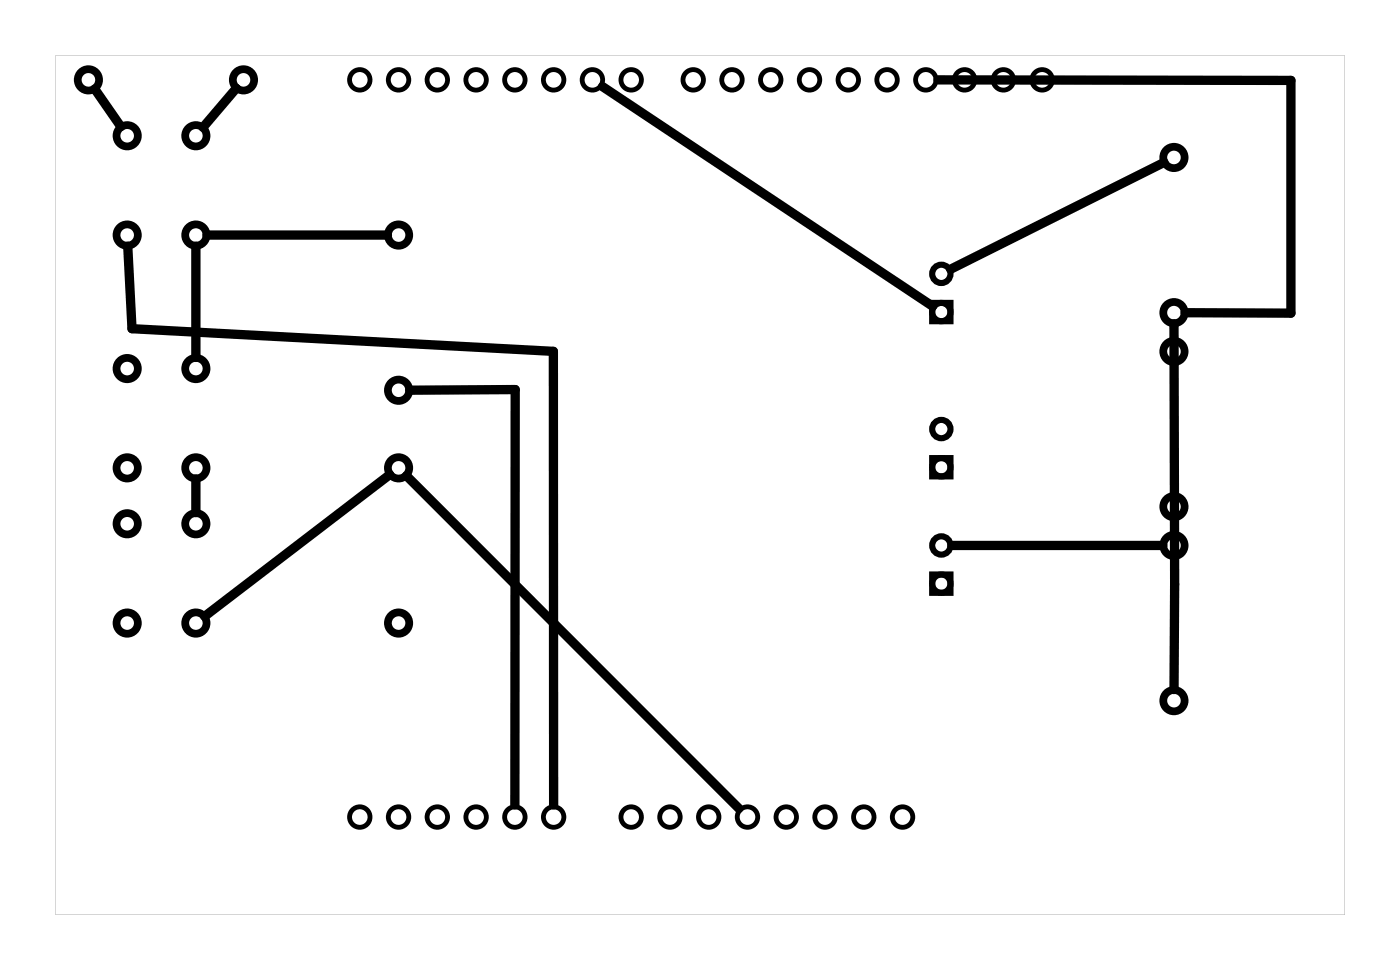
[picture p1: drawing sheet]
<svg xmlns="http://www.w3.org/2000/svg" width="92mm" height="63mm" viewBox="0 0 92 63" stroke-linecap="round" stroke-linejoin="round" font-family="sans-serif">
<path d="M3.6 3.6v56.3h84.5v-56.3zM3.6 3.6h84.5v56.3h-84.5z" fill="#000"/>
<g fill="none" stroke="#000" stroke-width=".32">
<circle cx="23.6" cy="5.2" r=".67"/>
<circle cx="26.1" cy="5.2" r=".67"/>
<circle cx="28.7" cy="5.2" r=".67"/>
<circle cx="31.2" cy="5.2" r=".67"/>
<circle cx="33.7" cy="5.2" r=".67"/>
<circle cx="36.3" cy="5.2" r=".67"/>
<circle cx="38.8" cy="5.2" r=".67"/>
<circle cx="41.4" cy="5.2" r=".67"/>
<circle cx="45.4" cy="5.2" r=".67"/>
<circle cx="48" cy="5.2" r=".67"/>
<circle cx="50.5" cy="5.2" r=".67"/>
<circle cx="53" cy="5.2" r=".67"/>
<circle cx="55.6" cy="5.2" r=".67"/>
<circle cx="58.1" cy="5.2" r=".67"/>
<circle cx="60.7" cy="5.2" r=".67"/>
<circle cx="63.2" cy="5.2" r=".67"/>
<circle cx="65.7" cy="5.2" r=".67"/>
<circle cx="68.3" cy="5.2" r=".67"/>
<circle cx="23.6" cy="53.5" r=".67"/>
<circle cx="26.1" cy="53.5" r=".67"/>
<circle cx="28.7" cy="53.5" r=".67"/>
<circle cx="31.2" cy="53.5" r=".67"/>
<circle cx="33.7" cy="53.5" r=".67"/>
<circle cx="36.3" cy="53.5" r=".67"/>
<circle cx="41.4" cy="53.5" r=".67"/>
<circle cx="43.9" cy="53.5" r=".67"/>
<circle cx="46.4" cy="53.5" r=".67"/>
<circle cx="49" cy="53.5" r=".67"/>
<circle cx="51.5" cy="53.5" r=".67"/>
<circle cx="54.1" cy="53.5" r=".67"/>
<circle cx="56.6" cy="53.5" r=".67"/>
<circle cx="59.1" cy="53.5" r=".67"/>
</g>
<g fill="none" stroke="#000" stroke-width=".51">
<circle cx="5.8" cy="5.2" r=".7"/>
<circle cx="8.3" cy="8.9" r=".7"/>
<circle cx="8.3" cy="15.4" r=".7"/>
<circle cx="12.8" cy="8.9" r=".7"/>
<circle cx="12.8" cy="15.4" r=".7"/>
<circle cx="16" cy="5.2" r=".7"/>
<circle cx="26.1" cy="15.4" r=".7"/>
<circle cx="76.9" cy="10.3" r=".7"/>
<circle cx="8.3" cy="24.1" r=".7"/>
<circle cx="8.3" cy="34.3" r=".7"/>
<circle cx="8.3" cy="30.6" r=".7"/>
<circle cx="12.8" cy="34.3" r=".7"/>
<circle cx="12.8" cy="24.1" r=".7"/>
<circle cx="12.8" cy="30.6" r=".7"/>
<circle cx="26.1" cy="25.5" r=".7"/>
<circle cx="26.1" cy="30.6" r=".7"/>
<circle cx="76.9" cy="20.5" r=".7"/>
<circle cx="76.9" cy="33.2" r=".7"/>
<circle cx="76.9" cy="35.7" r=".7"/>
<circle cx="76.9" cy="23" r=".7"/>
<circle cx="8.3" cy="40.8" r=".7"/>
<circle cx="12.8" cy="40.8" r=".7"/>
<circle cx="26.1" cy="40.8" r=".7"/>
<circle cx="76.9" cy="45.9" r=".7"/>
</g>
<g fill="none" stroke="#000" stroke-width=".4">
<path d="M61.1 19.8h1.2v1.2h-1.2zM61.1 30h1.2v1.2h-1.2zM61.1 37.6h1.2v1.2h-1.2z"/>
<circle cx="61.7" cy="17.9" r=".6"/>
<circle cx="61.7" cy="28.1" r=".6"/>
<circle cx="61.7" cy="35.7" r=".6"/>
<circle cx="61.7" cy="30.6" r=".6"/>
<circle cx="61.7" cy="20.4" r=".6"/>
<circle cx="61.7" cy="38.2" r=".6"/>
</g>
<g fill="none" stroke="#000" stroke-width=".61">
<path d="M6.2 5.8l1.7 2.5M8.4 16.1l.2 5.4 27.7 1.5v29.7M12.8 16.1v7.3M13.6 15.4h11.8M15.5 5.8l-2.2 2.5M39.5 5.7l21.6 14.4M61.5 5.2l23.1 .1v15.2h-7M76.3 10.6l-14 7M12.8 31.4v2.2M25.5 31.1l-12.1 9.2M26.6 31.1l21.8 21.8M26.8 25.5h7l-.1 27.2"/>
<path d="M62.4 35.7h13.8M76.9 21.2v23.9"/>
</g>
</svg>
